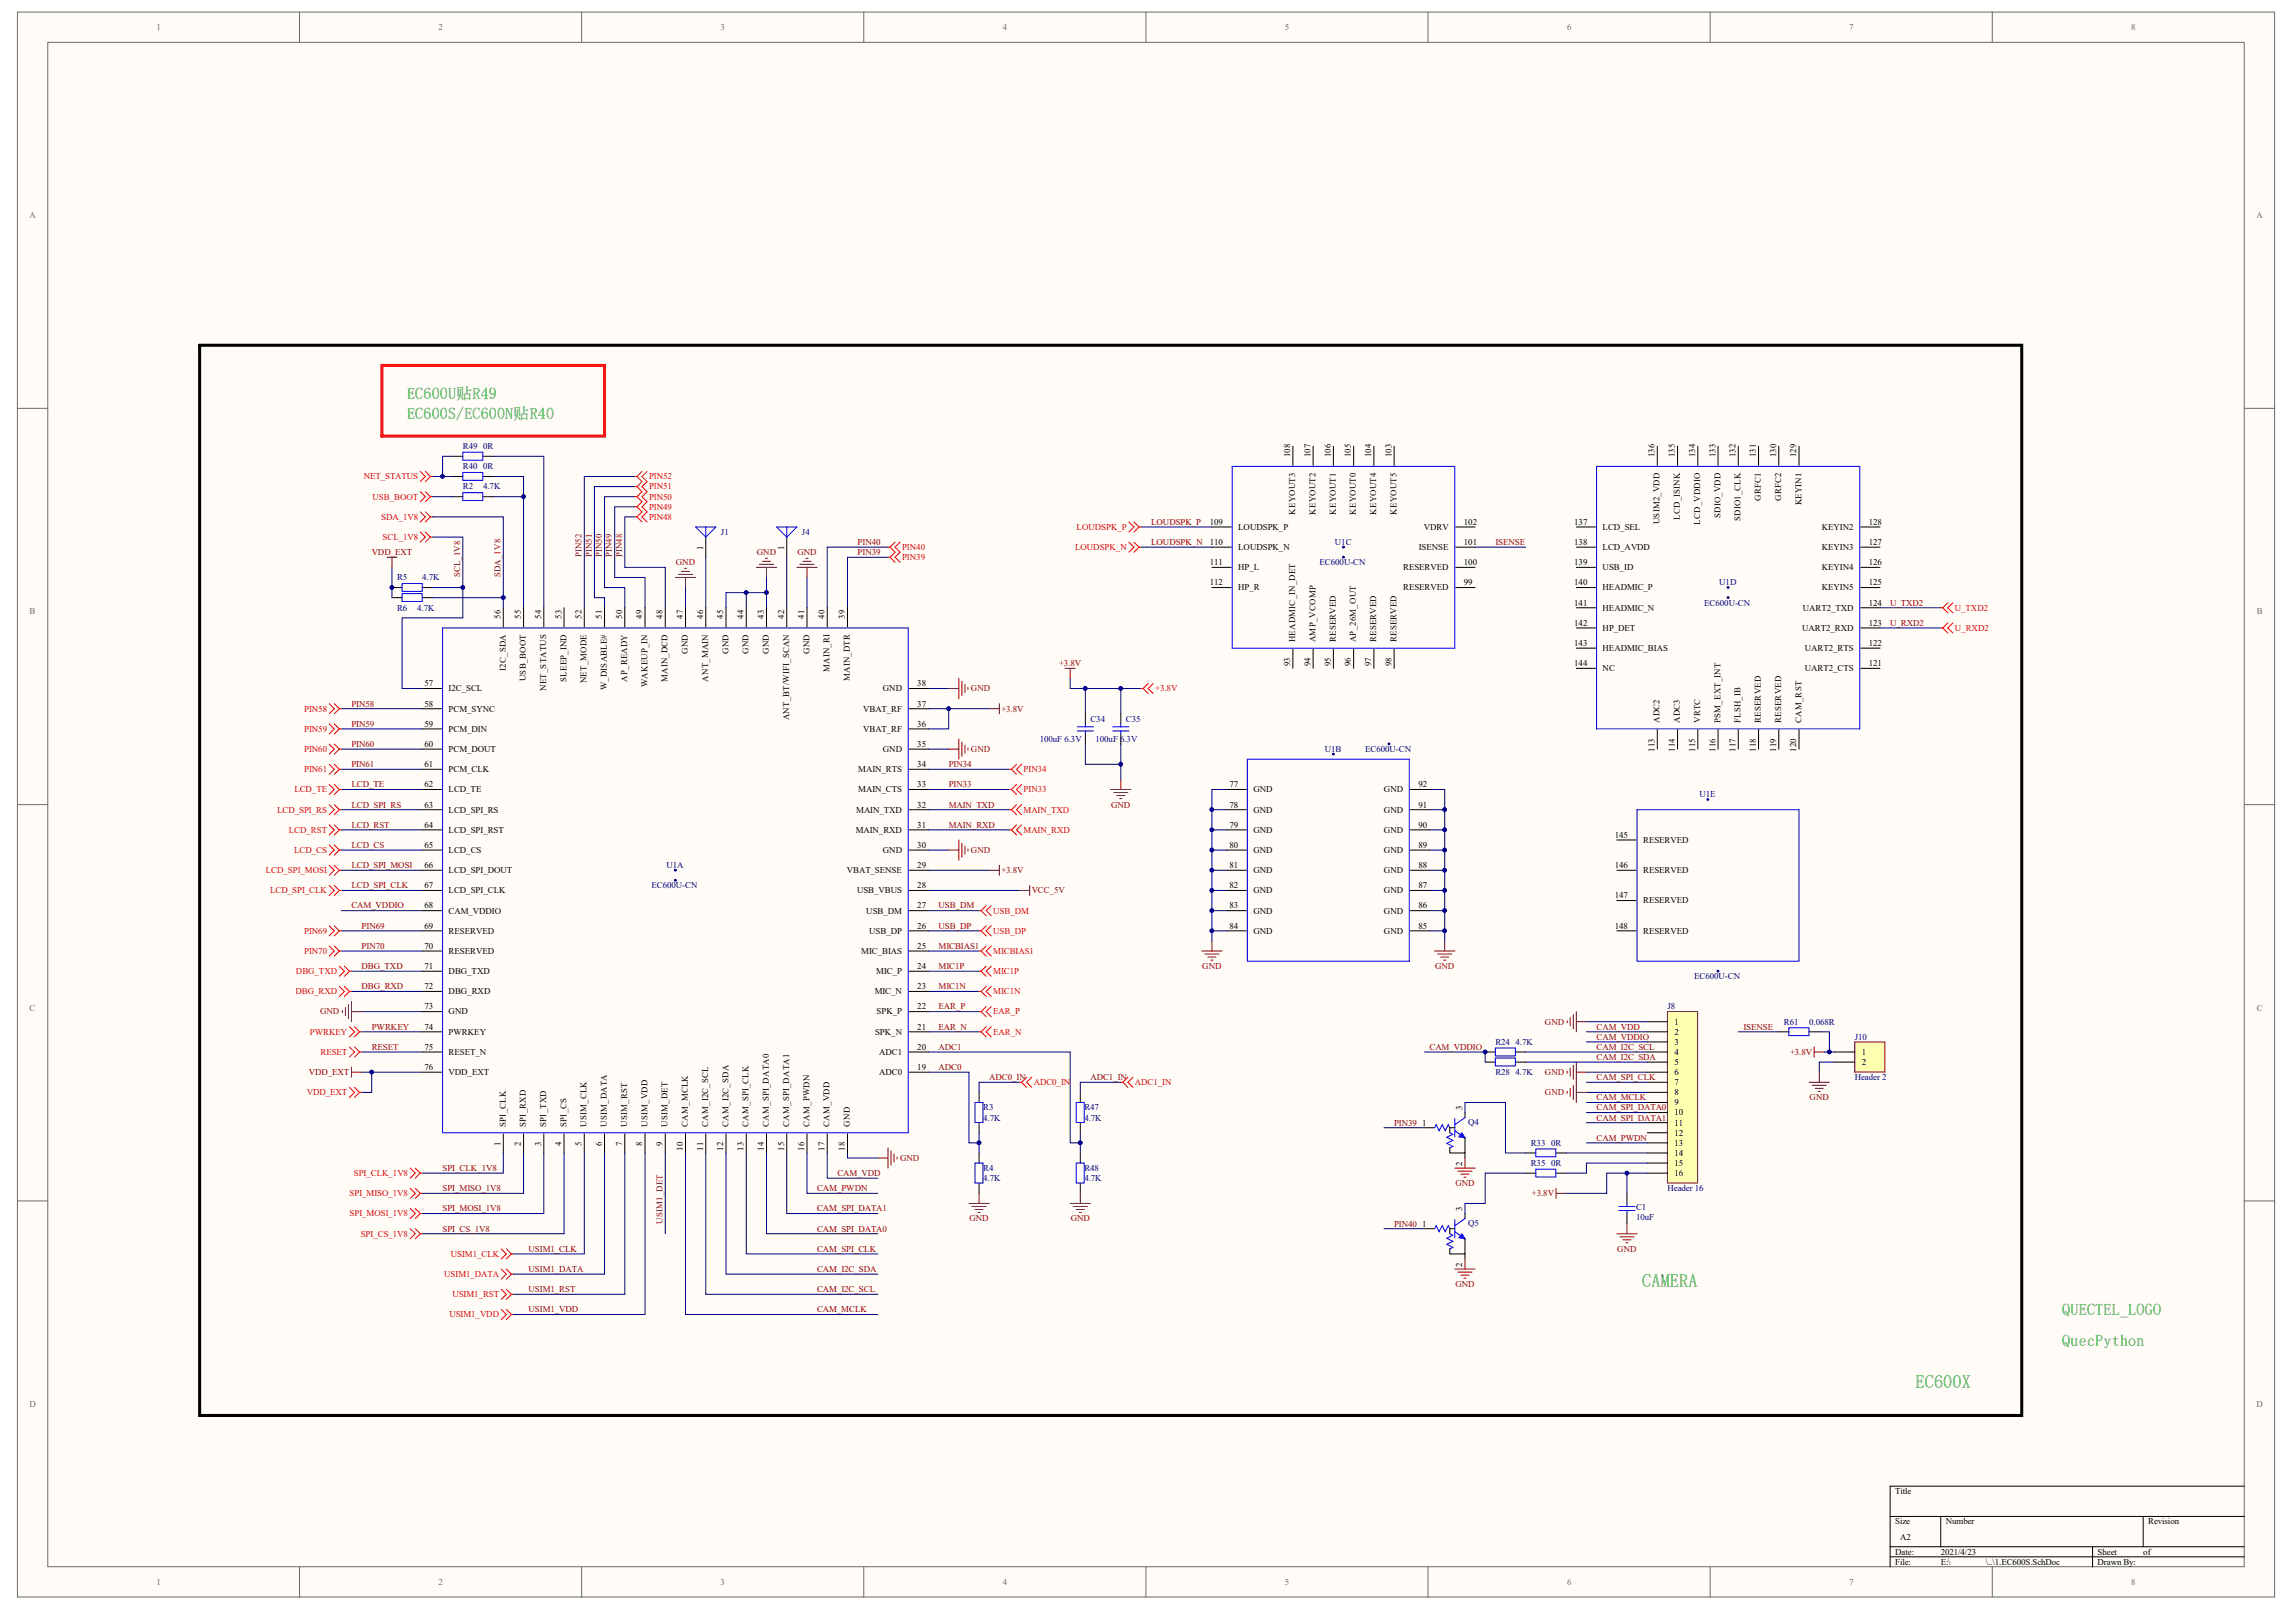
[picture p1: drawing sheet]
<svg xmlns="http://www.w3.org/2000/svg" width="287mm" height="202mm" viewBox="0 0 287 202" stroke-linecap="round" stroke-linejoin="round" font-family="sans-serif">
<defs><g id="words">
<g font-size="2.3" fill="#00bf00">
<text x="205.2" y="160.8">CAMERA</text>
<text x="239.4" y="173.4">EC600X</text>
</g>
<g font-size="2" fill="#00bf00">
<text x="50.9" y="52.3">EC600S/EC600N贴R40</text>
<text x="50.9" y="49.8">EC600U贴R49</text>
<text x="257.7" y="164.3">QUECTEL_LOGO</text>
<text x="257.7" y="168.1">QuecPython</text>
</g>
<g font-size="1.1" fill="#696969">
<text x="19.5" y="3.8">1</text>
<text x="54.8" y="3.8">2</text>
<text x="90.1" y="3.8">3</text>
<text x="125.3" y="3.8">4</text>
<text x="160.6" y="3.8">5</text>
<text x="195.8" y="3.8">6</text>
<text x="231.1" y="3.8">7</text>
<text x="266.3" y="3.8">8</text>
<text x="3.7" y="27.2">A</text>
<text x="282" y="27.2">A</text>
<text x="3.7" y="76.8">B</text>
<text x="282" y="76.8">B</text>
<text x="3.7" y="126.3">C</text>
<text x="282" y="126.3">C</text>
<text x="3.7" y="175.8">D</text>
<text x="282" y="175.8">D</text>
<text x="19.5" y="198">1</text>
<text x="54.8" y="198">2</text>
<text x="90.1" y="198">3</text>
<text x="125.3" y="198">4</text>
<text x="160.6" y="198">5</text>
<text x="195.8" y="198">6</text>
<text x="231.1" y="198">7</text>
<text x="266.3" y="198">8</text>
</g>
<g font-size="1.1" fill="#f00">
<text x="45.5" y="59.9">NET_STATUS</text>
<text x="81.1" y="59.9">PIN52</text>
<text x="46.6" y="62.4">USB_BOOT</text>
<text x="47.6" y="64.9">SDA_1V8</text>
<text x="81.1" y="61.2">PIN51</text>
<text x="81.1" y="62.4">PIN50</text>
<text x="81.1" y="64.9">PIN48</text>
<text x="81.1" y="63.7">PIN49</text>
<text x="47.8" y="67.5">SCL_1V8</text>
<text x="112.7" y="68.7">PIN40</text>
<text x="112.7" y="70">PIN39</text>
<text x="134.4" y="68.7">LOUDSPK_N</text>
<text x="134.6" y="66.2">LOUDSPK_P</text>
<text x="244.3" y="76.3">U_TXD2</text>
<text x="244.3" y="78.8">U_RXD2</text>
<text x="38" y="88.9">PIN58</text>
<text x="144.4" y="86.4">+3.8V</text>
<text x="38" y="91.4">PIN59</text>
<text x="38" y="93.9">PIN60</text>
<text x="34.6" y="101.5">LCD_SPI_RS</text>
<text x="36.8" y="99">LCD_TE</text>
<text x="38" y="96.5">PIN61</text>
<text x="127.9" y="96.5">PIN34</text>
<text x="127.9" y="99">PIN33</text>
<text x="127.9" y="101.5">MAIN_TXD</text>
<text x="36.1" y="104">LCD_RST</text>
<text x="36.8" y="106.6">LCD_CS</text>
<text x="127.9" y="104">MAIN_RXD</text>
<text x="33.2" y="109.1">LCD_SPI_MOSI</text>
<text x="33.8" y="111.6">LCD_SPI_CLK</text>
<text x="38" y="116.7">PIN69</text>
<text x="38" y="119.2">PIN70</text>
<text x="124.1" y="116.7">USB_DP</text>
<text x="124.1" y="114.1">USB_DM</text>
<text x="124.1" y="119.2">MICBIAS1</text>
<text x="36.9" y="124.2">DBG_RXD</text>
<text x="37" y="121.7">DBG_TXD</text>
<text x="124.1" y="121.7">MIC1P</text>
<text x="124.1" y="124.2">MIC1N</text>
<text x="38.7" y="129.3">PWRKEY</text>
<text x="40.1" y="131.8">RESET</text>
<text x="124.1" y="126.7">EAR_P</text>
<text x="124.1" y="129.3">EAR_N</text>
<text x="38.3" y="136.8">VDD_EXT</text>
<text x="129.2" y="135.6">ADC0_IN</text>
<text x="141.8" y="135.6">ADC1_IN</text>
<text x="43.7" y="149.4">SPI_MISO_1V8</text>
<text x="44.2" y="146.9">SPI_CLK_1V8</text>
<text x="43.7" y="152">SPI_MOSI_1V8</text>
<text x="45.1" y="154.5">SPI_CS_1V8</text>
<text x="55.5" y="159.5">USIM1_DATA</text>
<text x="56.3" y="157">USIM1_CLK</text>
<text x="56.2" y="164.6">USIM1_VDD</text>
<text x="56.5" y="162.1">USIM1_RST</text>
</g>
<g font-size="1.1" fill="#000080">
<text x="57.8" y="58.6">R40</text>
<text x="57.8" y="56.1">R49</text>
<text x="60.4" y="58.6">0R</text>
<text x="60.4" y="56.1">0R</text>
<text x="57.8" y="61.2">R2</text>
<text x="60.4" y="61.2">4.7K</text>
<text x="90.1" y="66.8">J1</text>
<text x="100.2" y="66.8">J4</text>
<text x="164.9" y="70.6">EC600U-CN</text>
<text x="166.8" y="68.1">U1C</text>
<text x="49.6" y="76.3">R6</text>
<text x="49.6" y="72.5">R5</text>
<text x="52.1" y="76.3">4.7K</text>
<text x="52.8" y="72.5">4.7K</text>
<text x="213" y="75.7">EC600U-CN</text>
<text x="214.9" y="73.1">U1D</text>
<text x="129.9" y="92.7">100uF 6.3V</text>
<text x="136.3" y="90.2">C34</text>
<text x="136.9" y="92.7">100uF 6.3V</text>
<text x="140.7" y="90.2">C35</text>
<text x="165.6" y="93.9">U1B</text>
<text x="170.6" y="93.9">EC600U-CN</text>
<text x="212.4" y="99.6">U1E</text>
<text x="81.4" y="111">EC600U-CN</text>
<text x="83.3" y="108.5">U1A</text>
<text x="211.7" y="122.3">EC600U-CN</text>
<text x="186.9" y="130.5">R24</text>
<text x="189.4" y="130.5">4.7K</text>
<text x="208.4" y="126.1">J8</text>
<text x="222.9" y="128">R61</text>
<text x="226.1" y="128">0.068R</text>
<text x="231.8" y="129.9">J10</text>
<text x="186.9" y="134.3">R28</text>
<text x="189.4" y="134.3">4.7K</text>
<text x="231.8" y="134.9">Header 2</text>
<text x="122.9" y="138.7">R3</text>
<text x="122.9" y="140">4.7K</text>
<text x="135.5" y="138.7">R47</text>
<text x="135.5" y="140">4.7K</text>
<text x="183.5" y="140.5">Q4</text>
<text x="191.3" y="143.1">R33</text>
<text x="193.8" y="143.1">0R</text>
<text x="122.9" y="146.3">R4</text>
<text x="122.9" y="147.6">4.7K</text>
<text x="135.5" y="146.3">R48</text>
<text x="135.5" y="147.6">4.7K</text>
<text x="191.3" y="145.7">R35</text>
<text x="193.8" y="145.7">0R</text>
<text x="208.4" y="148.8">Header 16</text>
<text x="183.5" y="153.1">Q5</text>
<text x="204.5" y="151.2">C1</text>
<text x="204.5" y="152.5">10uF</text>
</g>
<g font-size="1.1">
<text x="161.2" y="57.1" transform="rotate(-90 161.2 57.1)">108</text>
<text x="163.8" y="57.1" transform="rotate(-90 163.8 57.1)">107</text>
<text x="166.3" y="57.1" transform="rotate(-90 166.3 57.1)">106</text>
<text x="168.8" y="57.1" transform="rotate(-90 168.8 57.1)">105</text>
<text x="171.4" y="57.1" transform="rotate(-90 171.4 57.1)">104</text>
<text x="173.9" y="57.1" transform="rotate(-90 173.9 57.1)">103</text>
<text x="206.8" y="57.1" transform="rotate(-90 206.8 57.1)">136</text>
<text x="209.3" y="57.1" transform="rotate(-90 209.3 57.1)">135</text>
<text x="211.8" y="57.1" transform="rotate(-90 211.8 57.1)">134</text>
<text x="214.4" y="57.1" transform="rotate(-90 214.4 57.1)">133</text>
<text x="216.9" y="57.1" transform="rotate(-90 216.9 57.1)">132</text>
<text x="219.4" y="57.1" transform="rotate(-90 219.4 57.1)">131</text>
<text x="222" y="57.1" transform="rotate(-90 222 57.1)">130</text>
<text x="224.5" y="57.1" transform="rotate(-90 224.5 57.1)">129</text>
<text x="151.2" y="65.6">109</text>
<text x="161.9" y="64.3" transform="rotate(-90 161.9 64.3)">KEYOUT3</text>
<text x="164.4" y="64.3" transform="rotate(-90 164.4 64.3)">KEYOUT2</text>
<text x="166.9" y="64.3" transform="rotate(-90 166.9 64.3)">KEYOUT1</text>
<text x="169.5" y="64.3" transform="rotate(-90 169.5 64.3)">KEYOUT0</text>
<text x="172" y="64.3" transform="rotate(-90 172 64.3)">KEYOUT4</text>
<text x="174.5" y="64.3" transform="rotate(-90 174.5 64.3)">KEYOUT5</text>
<text x="183" y="65.6">102</text>
<text x="196.7" y="65.6">137</text>
<text x="207.4" y="65.5" transform="rotate(-90 207.4 65.5)">USIM2_VDD</text>
<text x="209.9" y="64.9" transform="rotate(-90 209.9 64.9)">LCD_ISINK</text>
<text x="212.5" y="65.5" transform="rotate(-90 212.5 65.5)">LCD_VDDIO</text>
<text x="215" y="64.7" transform="rotate(-90 215 64.7)">SDIO_VDD</text>
<text x="217.5" y="65.1" transform="rotate(-90 217.5 65.1)">SDIO1_CLK</text>
<text x="220.1" y="62.6" transform="rotate(-90 220.1 62.6)">GRFC1</text>
<text x="222.6" y="62.6" transform="rotate(-90 222.6 62.6)">GRFC2</text>
<text x="225.1" y="63.1" transform="rotate(-90 225.1 63.1)">KEYIN1</text>
<text x="233.6" y="65.6">128</text>
<text x="87.9" y="68.7" transform="rotate(-90 87.9 68.7)">1</text>
<text x="98" y="68.7" transform="rotate(-90 98 68.7)">1</text>
<text x="151.2" y="68.1">110</text>
<text x="151.2" y="70.6">111</text>
<text x="154.7" y="66.2">LOUDSPK_P</text>
<text x="154.7" y="68.7">LOUDSPK_N</text>
<text x="154.7" y="71.2">HP_L</text>
<text x="175.3" y="71.2">RESERVED</text>
<text x="177.3" y="68.7">ISENSE</text>
<text x="177.9" y="66.2">VDRV</text>
<text x="183" y="70.6">100</text>
<text x="183" y="68.1">101</text>
<text x="196.7" y="68.1">138</text>
<text x="196.7" y="70.6">139</text>
<text x="200.3" y="66.2">LCD_SEL</text>
<text x="200.3" y="68.7">LCD_AVDD</text>
<text x="200.3" y="71.2">USB_ID</text>
<text x="227.7" y="71.2">KEYIN4</text>
<text x="227.7" y="68.7">KEYIN3</text>
<text x="227.7" y="66.2">KEYIN2</text>
<text x="233.6" y="70.6">126</text>
<text x="233.6" y="68.1">127</text>
<text x="62.6" y="77.3" transform="rotate(-90 62.6 77.3)">56</text>
<text x="65.1" y="77.3" transform="rotate(-90 65.1 77.3)">55</text>
<text x="67.6" y="77.3" transform="rotate(-90 67.6 77.3)">54</text>
<text x="70.2" y="77.3" transform="rotate(-90 70.2 77.3)">53</text>
<text x="72.7" y="77.3" transform="rotate(-90 72.7 77.3)">52</text>
<text x="75.2" y="77.3" transform="rotate(-90 75.2 77.3)">51</text>
<text x="77.7" y="77.3" transform="rotate(-90 77.7 77.3)">50</text>
<text x="80.3" y="77.3" transform="rotate(-90 80.3 77.3)">49</text>
<text x="82.8" y="77.3" transform="rotate(-90 82.8 77.3)">48</text>
<text x="85.3" y="77.3" transform="rotate(-90 85.3 77.3)">47</text>
<text x="87.9" y="77.3" transform="rotate(-90 87.9 77.3)">46</text>
<text x="90.4" y="77.3" transform="rotate(-90 90.4 77.3)">45</text>
<text x="92.9" y="77.3" transform="rotate(-90 92.9 77.3)">44</text>
<text x="95.5" y="77.3" transform="rotate(-90 95.5 77.3)">43</text>
<text x="98" y="77.3" transform="rotate(-90 98 77.3)">42</text>
<text x="100.5" y="77.3" transform="rotate(-90 100.5 77.3)">41</text>
<text x="103" y="77.3" transform="rotate(-90 103 77.3)">40</text>
<text x="105.6" y="77.3" transform="rotate(-90 105.6 77.3)">39</text>
<text x="151.2" y="73.1">112</text>
<text x="154.7" y="73.8">HP_R</text>
<text x="175.3" y="73.8">RESERVED</text>
<text x="183" y="73.1">99</text>
<text x="196.7" y="73.1">140</text>
<text x="196.7" y="75.7">141</text>
<text x="200.3" y="73.8">HEADMIC_P</text>
<text x="200.3" y="76.3">HEADMIC_N</text>
<text x="225.3" y="76.3">UART2_TXD</text>
<text x="227.7" y="73.8">KEYIN5</text>
<text x="233.6" y="75.7">124</text>
<text x="233.6" y="73.1">125</text>
<text x="63.2" y="83.8" transform="rotate(-90 63.2 83.8)">I2C_SDA</text>
<text x="86" y="81.7" transform="rotate(-90 86 81.7)">GND</text>
<text x="91" y="81.7" transform="rotate(-90 91 81.7)">GND</text>
<text x="93.6" y="81.7" transform="rotate(-90 93.6 81.7)">GND</text>
<text x="96.1" y="81.7" transform="rotate(-90 96.1 81.7)">GND</text>
<text x="101.1" y="81.7" transform="rotate(-90 101.1 81.7)">GND</text>
<text x="103.7" y="84" transform="rotate(-90 103.7 84)">MAIN_RI</text>
<text x="161.2" y="83.2" transform="rotate(-90 161.2 83.2)">93</text>
<text x="161.9" y="80.2" transform="rotate(-90 161.9 80.2)">HEADMIC_IN_DET</text>
<text x="163.8" y="83.2" transform="rotate(-90 163.8 83.2)">94</text>
<text x="164.4" y="80.2" transform="rotate(-90 164.4 80.2)">AMP_VCOMP</text>
<text x="166.3" y="83.2" transform="rotate(-90 166.3 83.2)">95</text>
<text x="166.9" y="80.2" transform="rotate(-90 166.9 80.2)">RESERVED</text>
<text x="168.8" y="83.2" transform="rotate(-90 168.8 83.2)">96</text>
<text x="169.5" y="80.2" transform="rotate(-90 169.5 80.2)">AP_26M_OUT</text>
<text x="171.4" y="83.2" transform="rotate(-90 171.4 83.2)">97</text>
<text x="172" y="80.2" transform="rotate(-90 172 80.2)">RESERVED</text>
<text x="173.9" y="83.2" transform="rotate(-90 173.9 83.2)">98</text>
<text x="174.5" y="80.2" transform="rotate(-90 174.5 80.2)">RESERVED</text>
<text x="196.7" y="78.2">142</text>
<text x="196.7" y="80.7">143</text>
<text x="196.7" y="83.2">144</text>
<text x="200.3" y="78.8">HP_DET</text>
<text x="200.3" y="81.3">HEADMIC_BIAS</text>
<text x="200.3" y="83.9">NC</text>
<text x="225.2" y="78.8">UART2_RXD</text>
<text x="225.6" y="83.9">UART2_CTS</text>
<text x="225.6" y="81.3">UART2_RTS</text>
<text x="233.6" y="83.2">121</text>
<text x="233.6" y="80.7">122</text>
<text x="233.6" y="78.2">123</text>
<text x="53.1" y="85.7">57</text>
<text x="53.1" y="88.3">58</text>
<text x="56.1" y="86.4">I2C_SCL</text>
<text x="56.1" y="88.9">PCM_SYNC</text>
<text x="65.7" y="85.1" transform="rotate(-90 65.7 85.1)">USB_BOOT</text>
<text x="68.3" y="86.3" transform="rotate(-90 68.3 86.3)">NET_STATUS</text>
<text x="70.8" y="85.2" transform="rotate(-90 70.8 85.2)">SLEEP_IND</text>
<text x="73.3" y="85.4" transform="rotate(-90 73.3 85.4)">NET_MODE</text>
<text x="75.8" y="86.2" transform="rotate(-90 75.8 86.2)">W_DISABLE#</text>
<text x="78.4" y="85.2" transform="rotate(-90 78.4 85.2)">AP_READY</text>
<text x="80.9" y="85.9" transform="rotate(-90 80.9 85.9)">WAKEUP_IN</text>
<text x="83.4" y="85.2" transform="rotate(-90 83.4 85.2)">MAIN_DCD</text>
<text x="88.5" y="85.2" transform="rotate(-90 88.5 85.2)">ANT_MAIN</text>
<text x="98.6" y="90" transform="rotate(-90 98.6 90)">ANT_BT/WIFI_SCAN</text>
<text x="106.2" y="85.1" transform="rotate(-90 106.2 85.1)">MAIN_DTR</text>
<text x="107.9" y="88.9">VBAT_RF</text>
<text x="110.3" y="86.4">GND</text>
<text x="114.6" y="88.3">37</text>
<text x="114.6" y="85.7">38</text>
<text x="53.1" y="90.8">59</text>
<text x="53.1" y="93.3">60</text>
<text x="53.1" y="95.8">61</text>
<text x="56.1" y="91.4">PCM_DIN</text>
<text x="56.1" y="93.9">PCM_DOUT</text>
<text x="107.9" y="91.4">VBAT_RF</text>
<text x="110.3" y="93.9">GND</text>
<text x="114.6" y="95.8">34</text>
<text x="114.6" y="93.3">35</text>
<text x="114.6" y="90.8">36</text>
<text x="206.8" y="93.9" transform="rotate(-90 206.8 93.9)">113</text>
<text x="207.4" y="90.3" transform="rotate(-90 207.4 90.3)">ADC2</text>
<text x="209.3" y="93.9" transform="rotate(-90 209.3 93.9)">114</text>
<text x="209.9" y="90.3" transform="rotate(-90 209.9 90.3)">ADC3</text>
<text x="211.8" y="93.9" transform="rotate(-90 211.8 93.9)">115</text>
<text x="212.5" y="90.3" transform="rotate(-90 212.5 90.3)">VRTC</text>
<text x="214.4" y="93.9" transform="rotate(-90 214.4 93.9)">116</text>
<text x="215" y="90.3" transform="rotate(-90 215 90.3)">PSM_EXT_INT</text>
<text x="216.9" y="93.9" transform="rotate(-90 216.9 93.9)">117</text>
<text x="217.5" y="90.3" transform="rotate(-90 217.5 90.3)">FLSH_IB</text>
<text x="219.4" y="93.9" transform="rotate(-90 219.4 93.9)">118</text>
<text x="220.1" y="90.3" transform="rotate(-90 220.1 90.3)">RESERVED</text>
<text x="222" y="93.9" transform="rotate(-90 222 93.9)">119</text>
<text x="222.6" y="90.3" transform="rotate(-90 222.6 90.3)">RESERVED</text>
<text x="224.5" y="93.9" transform="rotate(-90 224.5 93.9)">120</text>
<text x="225.1" y="90.3" transform="rotate(-90 225.1 90.3)">CAM_RST</text>
<text x="53.1" y="98.4">62</text>
<text x="53.1" y="100.9">63</text>
<text x="56.1" y="96.5">PCM_CLK</text>
<text x="56.1" y="99">LCD_TE</text>
<text x="56.1" y="101.5">LCD_SPI_RS</text>
<text x="107" y="101.5">MAIN_TXD</text>
<text x="107.3" y="99">MAIN_CTS</text>
<text x="107.3" y="96.5">MAIN_RTS</text>
<text x="114.6" y="100.9">32</text>
<text x="114.6" y="98.4">33</text>
<text x="153.6" y="98.4">77</text>
<text x="153.6" y="100.9">78</text>
<text x="156.6" y="99">GND</text>
<text x="156.6" y="101.5">GND</text>
<text x="173" y="101.5">GND</text>
<text x="173" y="99">GND</text>
<text x="177.3" y="100.9">91</text>
<text x="177.3" y="98.4">92</text>
<text x="53.1" y="103.4">64</text>
<text x="53.1" y="105.9">65</text>
<text x="56.1" y="104">LCD_SPI_RST</text>
<text x="56.1" y="106.6">LCD_CS</text>
<text x="106.9" y="104">MAIN_RXD</text>
<text x="110.3" y="106.6">GND</text>
<text x="114.6" y="105.9">30</text>
<text x="114.6" y="103.4">31</text>
<text x="153.6" y="103.4">79</text>
<text x="153.6" y="105.9">80</text>
<text x="156.6" y="104">GND</text>
<text x="156.6" y="106.6">GND</text>
<text x="173" y="106.6">GND</text>
<text x="173" y="104">GND</text>
<text x="177.3" y="105.9">89</text>
<text x="177.3" y="103.4">90</text>
<text x="201.8" y="104.7">145</text>
<text x="205.3" y="105.3">RESERVED</text>
<text x="53.1" y="108.5">66</text>
<text x="53.1" y="111">67</text>
<text x="53.1" y="113.5">68</text>
<text x="56.1" y="109.1">LCD_SPI_DOUT</text>
<text x="56.1" y="111.6">LCD_SPI_CLK</text>
<text x="105.8" y="109.1">VBAT_SENSE</text>
<text x="107.1" y="111.6">USB_VBUS</text>
<text x="114.6" y="113.5">27</text>
<text x="114.6" y="111">28</text>
<text x="114.6" y="108.5">29</text>
<text x="153.6" y="108.5">81</text>
<text x="153.6" y="111">82</text>
<text x="153.6" y="113.5">83</text>
<text x="156.6" y="109.1">GND</text>
<text x="156.6" y="111.6">GND</text>
<text x="173" y="111.6">GND</text>
<text x="173" y="109.1">GND</text>
<text x="177.3" y="113.5">86</text>
<text x="177.3" y="111">87</text>
<text x="177.3" y="108.5">88</text>
<text x="201.8" y="108.5">146</text>
<text x="201.8" y="112.2">147</text>
<text x="205.3" y="109.1">RESERVED</text>
<text x="205.3" y="112.9">RESERVED</text>
<text x="53.1" y="116">69</text>
<text x="53.1" y="118.5">70</text>
<text x="56.1" y="114.1">CAM_VDDIO</text>
<text x="56.1" y="116.7">RESERVED</text>
<text x="56.1" y="119.2">RESERVED</text>
<text x="107.6" y="119.2">MIC_BIAS</text>
<text x="108.3" y="114.1">USB_DM</text>
<text x="108.6" y="116.7">USB_DP</text>
<text x="114.6" y="118.5">25</text>
<text x="114.6" y="116">26</text>
<text x="153.6" y="116">84</text>
<text x="156.6" y="114.1">GND</text>
<text x="156.6" y="116.7">GND</text>
<text x="173" y="116.7">GND</text>
<text x="173" y="114.1">GND</text>
<text x="177.3" y="116">85</text>
<text x="201.8" y="116">148</text>
<text x="205.3" y="116.7">RESERVED</text>
<text x="53.1" y="121.1">71</text>
<text x="53.1" y="123.6">72</text>
<text x="56.1" y="121.7">DBG_TXD</text>
<text x="56.1" y="124.2">DBG_RXD</text>
<text x="109.3" y="124.2">MIC_N</text>
<text x="109.5" y="121.7">MIC_P</text>
<text x="114.6" y="123.6">23</text>
<text x="114.6" y="121.1">24</text>
<text x="53.1" y="126.1">73</text>
<text x="53.1" y="128.6">74</text>
<text x="53.1" y="131.2">75</text>
<text x="56.1" y="126.7">GND</text>
<text x="56.1" y="129.3">PWRKEY</text>
<text x="56.1" y="131.8">RESET_N</text>
<text x="109.4" y="129.3">SPK_N</text>
<text x="109.6" y="126.7">SPK_P</text>
<text x="109.9" y="131.8">ADC1</text>
<text x="114.6" y="131.2">20</text>
<text x="114.6" y="128.6">21</text>
<text x="114.6" y="126.1">22</text>
<text x="209.3" y="128">1</text>
<text x="209.3" y="129.3">2</text>
<text x="209.3" y="130.5">3</text>
<text x="209.3" y="131.8">4</text>
<text x="232.7" y="131.8">1</text>
<text x="53.1" y="133.7">76</text>
<text x="56.1" y="134.3">VDD_EXT</text>
<text x="109.9" y="134.3">ADC0</text>
<text x="114.6" y="133.7">19</text>
<text x="209.3" y="133.1">5</text>
<text x="209.3" y="134.3">6</text>
<text x="209.3" y="135.6">7</text>
<text x="209.3" y="136.8">8</text>
<text x="232.7" y="133.1">2</text>
<text x="62.6" y="143.2" transform="rotate(-90 62.6 143.2)">1</text>
<text x="63.2" y="140.8" transform="rotate(-90 63.2 140.8)">SPI_CLK</text>
<text x="65.1" y="143.2" transform="rotate(-90 65.1 143.2)">2</text>
<text x="65.7" y="140.8" transform="rotate(-90 65.7 140.8)">SPI_RXD</text>
<text x="67.6" y="143.2" transform="rotate(-90 67.6 143.2)">3</text>
<text x="68.3" y="140.8" transform="rotate(-90 68.3 140.8)">SPI_TXD</text>
<text x="70.2" y="143.2" transform="rotate(-90 70.2 143.2)">4</text>
<text x="70.8" y="140.8" transform="rotate(-90 70.8 140.8)">SPI_CS</text>
<text x="72.7" y="143.2" transform="rotate(-90 72.7 143.2)">5</text>
<text x="73.3" y="140.8" transform="rotate(-90 73.3 140.8)">USIM_CLK</text>
<text x="75.2" y="143.2" transform="rotate(-90 75.2 143.2)">6</text>
<text x="75.8" y="140.8" transform="rotate(-90 75.8 140.8)">USIM_DATA</text>
<text x="77.7" y="143.2" transform="rotate(-90 77.7 143.2)">7</text>
<text x="78.4" y="140.8" transform="rotate(-90 78.4 140.8)">USIM_RST</text>
<text x="80.3" y="143.2" transform="rotate(-90 80.3 143.2)">8</text>
<text x="80.9" y="140.8" transform="rotate(-90 80.9 140.8)">USIM_VDD</text>
<text x="82.8" y="143.2" transform="rotate(-90 82.8 143.2)">9</text>
<text x="83.4" y="140.8" transform="rotate(-90 83.4 140.8)">USIM_DET</text>
<text x="85.3" y="143.8" transform="rotate(-90 85.3 143.8)">10</text>
<text x="86" y="140.8" transform="rotate(-90 86 140.8)">CAM_MCLK</text>
<text x="87.9" y="143.8" transform="rotate(-90 87.9 143.8)">11</text>
<text x="88.5" y="140.8" transform="rotate(-90 88.5 140.8)">CAM_I2C_SCL</text>
<text x="90.4" y="143.8" transform="rotate(-90 90.4 143.8)">12</text>
<text x="91" y="140.8" transform="rotate(-90 91 140.8)">CAM_I2C_SDA</text>
<text x="92.9" y="143.8" transform="rotate(-90 92.9 143.8)">13</text>
<text x="93.6" y="140.8" transform="rotate(-90 93.6 140.8)">CAM_SPI_CLK</text>
<text x="95.5" y="143.8" transform="rotate(-90 95.5 143.8)">14</text>
<text x="96.1" y="140.8" transform="rotate(-90 96.1 140.8)">CAM_SPI_DATA0</text>
<text x="98" y="143.8" transform="rotate(-90 98 143.8)">15</text>
<text x="98.6" y="140.8" transform="rotate(-90 98.6 140.8)">CAM_SPI_DATA1</text>
<text x="100.5" y="143.8" transform="rotate(-90 100.5 143.8)">16</text>
<text x="101.1" y="140.8" transform="rotate(-90 101.1 140.8)">CAM_PWDN</text>
<text x="103" y="143.8" transform="rotate(-90 103 143.8)">17</text>
<text x="103.7" y="140.8" transform="rotate(-90 103.7 140.8)">CAM_VDD</text>
<text x="105.6" y="143.8" transform="rotate(-90 105.6 143.8)">18</text>
<text x="106.2" y="140.8" transform="rotate(-90 106.2 140.8)">GND</text>
<text x="177.7" y="140.6">1</text>
<text x="182.7" y="138.6" transform="rotate(-90 182.7 138.6)">3</text>
<text x="209.3" y="138.1">9</text>
<text x="209.3" y="139.4">10</text>
<text x="209.3" y="140.6">11</text>
<text x="209.3" y="141.9">12</text>
<text x="209.3" y="143.1">13</text>
<text x="182.7" y="145.6" transform="rotate(-90 182.7 145.6)">2</text>
<text x="209.3" y="144.4">14</text>
<text x="209.3" y="145.7">15</text>
<text x="209.3" y="146.9">16</text>
<text x="177.7" y="153.2">1</text>
<text x="182.7" y="151.2" transform="rotate(-90 182.7 151.2)">3</text>
<text x="182.7" y="158.2" transform="rotate(-90 182.7 158.2)">2</text>
<text x="236.8" y="186.7">Title</text>
<text x="236.8" y="190.4">Size</text>
<text x="243.2" y="190.4">Number</text>
<text x="268.5" y="190.4">Revision</text>
<text x="236.8" y="194.2">Date:</text>
<text x="236.8" y="195.5">File:</text>
<text x="237.5" y="192.3">A2</text>
<text x="242.5" y="194.2">2021/4/23</text>
<text x="242.5" y="195.5">E:\</text>
<text x="248.2" y="195.5">\..\1.EC600S.SchDoc</text>
<text x="262.1" y="194.2">Sheet</text>
<text x="262.1" y="195.5">Drawn By:</text>
<text x="267.9" y="194.2">of</text>
</g>
<g font-size="1.1" fill="#800000">
<text x="143.9" y="65.6">LOUDSPK_P</text>
<text x="46.5" y="69.4">VDD_EXT</text>
<text x="72.7" y="69.6" transform="rotate(-90 72.7 69.6)">PIN52</text>
<text x="73.9" y="69.6" transform="rotate(-90 73.9 69.6)">PIN51</text>
<text x="75.2" y="69.6" transform="rotate(-90 75.2 69.6)">PIN50</text>
<text x="76.5" y="69.6" transform="rotate(-90 76.5 69.6)">PIN49</text>
<text x="77.7" y="69.6" transform="rotate(-90 77.7 69.6)">PIN48</text>
<text x="84.5" y="70.6">GND</text>
<text x="94.6" y="69.4">GND</text>
<text x="99.6" y="69.4">GND</text>
<text x="107.2" y="68.1">PIN40</text>
<text x="107.2" y="69.4">PIN39</text>
<text x="143.9" y="68.1">LOUDSPK_N</text>
<text x="186.9" y="68.1">ISENSE</text>
<text x="57.5" y="72.1" transform="rotate(-90 57.5 72.1)">SCL_1V8</text>
<text x="62.6" y="72.1" transform="rotate(-90 62.6 72.1)">SDA_1V8</text>
<text x="236.2" y="75.7">U_TXD2</text>
<text x="132.4" y="83.2">+3.8V</text>
<text x="236.2" y="78.2">U_RXD2</text>
<text x="43.9" y="88.3">PIN58</text>
<text x="121.3" y="86.4">GND</text>
<text x="125.1" y="88.9">+3.8V</text>
<text x="43.9" y="95.8">PIN61</text>
<text x="43.9" y="93.3">PIN60</text>
<text x="43.9" y="90.8">PIN59</text>
<text x="118.6" y="95.8">PIN34</text>
<text x="121.3" y="93.9">GND</text>
<text x="43.9" y="100.9">LCD_SPI_RS</text>
<text x="43.9" y="98.4">LCD_TE</text>
<text x="118.6" y="100.9">MAIN_TXD</text>
<text x="118.6" y="98.4">PIN33</text>
<text x="138.9" y="100.9">GND</text>
<text x="43.9" y="105.9">LCD_CS</text>
<text x="43.9" y="103.4">LCD_RST</text>
<text x="118.6" y="103.4">MAIN_RXD</text>
<text x="121.3" y="106.6">GND</text>
<text x="43.9" y="111">LCD_SPI_CLK</text>
<text x="43.9" y="108.5">LCD_SPI_MOSI</text>
<text x="43.9" y="113.5">CAM_VDDIO</text>
<text x="117.3" y="113.5">USB_DM</text>
<text x="125.1" y="109.1">+3.8V</text>
<text x="128.9" y="111.6">VCC_5V</text>
<text x="45.2" y="116">PIN69</text>
<text x="45.2" y="118.5">PIN70</text>
<text x="117.3" y="118.5">MICBIAS1</text>
<text x="117.3" y="116">USB_DP</text>
<text x="45.2" y="123.6">DBG_RXD</text>
<text x="45.2" y="121.1">DBG_TXD</text>
<text x="117.3" y="123.6">MIC1N</text>
<text x="117.3" y="121.1">MIC1P</text>
<text x="150.3" y="121.1">GND</text>
<text x="179.3" y="121.1">GND</text>
<text x="40" y="126.7">GND</text>
<text x="46.5" y="128.6">PWRKEY</text>
<text x="46.5" y="131.2">RESET</text>
<text x="117.3" y="126.1">EAR_P</text>
<text x="117.3" y="128.6">EAR_N</text>
<text x="117.3" y="131.2">ADC1</text>
<text x="178.7" y="131.2">CAM_VDDIO</text>
<text x="193.1" y="128">GND</text>
<text x="199.5" y="128.6">CAM_VDD</text>
<text x="199.5" y="129.9">CAM_VDDIO</text>
<text x="199.5" y="131.2">CAM_I2C_SCL</text>
<text x="217.9" y="128.6">ISENSE</text>
<text x="223.7" y="131.8">+3.8V</text>
<text x="38.6" y="134.3">VDD_EXT</text>
<text x="117.3" y="133.7">ADC0</text>
<text x="123.6" y="134.9">ADC0_IN</text>
<text x="136.3" y="134.9">ADC1_IN</text>
<text x="193.1" y="134.3">GND</text>
<text x="193.1" y="136.8">GND</text>
<text x="199.5" y="132.4">CAM_I2C_SDA</text>
<text x="199.5" y="134.9">CAM_SPI_CLK</text>
<text x="199.5" y="137.5">CAM_MCLK</text>
<text x="226.2" y="137.5">GND</text>
<text x="174.2" y="140.6">PIN39</text>
<text x="199.5" y="138.7">CAM_SPI_DATA0</text>
<text x="199.5" y="140">CAM_SPI_DATA1</text>
<text x="199.5" y="142.5">CAM_PWDN</text>
<text x="55.3" y="146.3">SPI_CLK_1V8</text>
<text x="55.3" y="148.8">SPI_MISO_1V8</text>
<text x="102.1" y="148.8">CAM_PWDN</text>
<text x="104.6" y="146.9">CAM_VDD</text>
<text x="112.5" y="145">GND</text>
<text x="181.9" y="148.2">GND</text>
<text x="191.4" y="149.4">+3.8V</text>
<text x="55.3" y="153.9">SPI_CS_1V8</text>
<text x="55.3" y="151.3">SPI_MOSI_1V8</text>
<text x="82.8" y="152.9" transform="rotate(-90 82.8 152.9)">USIM1_DET</text>
<text x="102.1" y="153.9">CAM_SPI_DATA0</text>
<text x="102.1" y="151.3">CAM_SPI_DATA1</text>
<text x="121.2" y="152.6">GND</text>
<text x="133.8" y="152.6">GND</text>
<text x="174.2" y="153.2">PIN40</text>
<text x="66.1" y="156.4">USIM1_CLK</text>
<text x="66.1" y="158.9">USIM1_DATA</text>
<text x="66.1" y="161.4">USIM1_RST</text>
<text x="102.1" y="161.4">CAM_I2C_SCL</text>
<text x="102.1" y="158.9">CAM_I2C_SDA</text>
<text x="102.1" y="156.4">CAM_SPI_CLK</text>
<text x="181.9" y="160.8">GND</text>
<text x="202.1" y="156.4">GND</text>
<text x="66.1" y="164">USIM1_VDD</text>
<text x="102.1" y="164">CAM_MCLK</text>
</g>
</g></defs>
<g fill="#fffcf8" stroke="#696969" stroke-width=".12">
<path d="M2.2 1.5h282.1v198h-282.1z"/>
<path d="M6 5.3h274.5v190.4h-274.5z"/>
</g>
<g fill="none" stroke="#696969" stroke-width=".12">
<path d="M37.4 1.5v3.8M72.7 1.5v3.8M107.9 1.5v3.8M143.2 1.5v3.8M178.5 1.5v3.8M213.7 1.5v3.8M249 1.5v3.8M2.2 51h3.8M280.5 51h3.8M2.2 100.5h3.8M280.5 100.5h3.8M2.2 150h3.8"/>
<path d="M280.5 150h3.8M37.4 195.8v3.7M72.7 195.8v3.7M107.9 195.8v3.7M143.2 195.8v3.7M178.5 195.8v3.7M213.7 195.8v3.7M249 195.8v3.7"/>
</g>
<path d="M236.2 189.5h44.3M236.2 193.2h44.3M236.2 194.5h44.3M242.5 189.5v3.7M261.5 193.2v2.6M267.8 189.5v3.7M280.5 185.7h-44.3v10.1" fill="none" stroke="#000" stroke-width=".12"/>
<g fill="none" stroke="#000080" stroke-width=".13">
<path d="M79.3 59.5h-6.3v16.4M49 70.9v3.8M54 67.1h3.8v10.1h-7.6v8.8h2.6M54 64.6h8.9v11.3M54 73.4h3.8M54 74.7h8.9M54 62.1h2.6M61.6 62.1h3.8v13.8M85.7 73.4v2.5M88.2 69.6v6.3M90.7 75.9v-1.9h5.1v1.9M93.3 74v1.9"/>
<path d="M111 68.4h-7.6v7.5M111 69.6h-5.1v6.3M42.7 98.6h10.1M42.7 96.1h10.1M42.7 88.5h10.1M42.7 93.6h10.1M42.7 91.1h10.1M116 98.6h10.2M116 96.1h10.2M116 86h2.6M116 88.5h7.6M116 93.6h2.6"/>
<path d="M118.6 88.5v2.6h-2.6M133.7 84.8v1.2h1.9v3.2M135.6 93v2.5h4.5v1.9M135.6 86h7M140.1 86v3.2M140.1 93v2.5M153.4 98.6h-1.9v2.6M178.7 98.6h1.8v19M42.7 103.7h10.1M42.7 101.2h10.1M42.7 106.2h10.1M42.7 111.2h10.1"/>
<path d="M42.7 108.7h10.1M42.7 113.8h10.1M42.7 116.3h10.1M42.7 118.8h10.1M116 103.7h10.2M116 101.2h10.2M116 106.2h2.6M116 111.2h11.4M116 108.7h7.6M116 113.8h6.4M116 116.3h6.4M116 118.8h6.4"/>
<path d="M151.5 103.7h1.9M151.5 106.2h1.9M151.5 111.2h1.9M151.5 108.7h1.9M151.5 113.8h1.9M151.5 116.3h1.9M153.4 101.2h-1.9v16.4M178.7 103.7h1.8M178.7 101.2h1.8M178.7 106.2h1.8M178.7 111.2h1.8M178.7 108.7h1.8"/>
<path d="M178.7 113.8h1.8M178.7 116.3h1.8M43.9 123.9h8.9M43.9 121.3h8.9M45.2 128.9h7.6M45.2 131.4h7.6M45.2 126.4h7.6M45.2 134h1.3M52.8 134h-6.3v2.5h-1.3M116 134h5.1v8.8h1.3M116 131.4h17.7v11.4h1.3M116 128.9h6.4"/>
<path d="M116 123.9h6.4M116 121.3h6.4M116 126.4h6.4M127.4 135.2h-5v1.3M62.9 144v2.6h-10.1M65.4 144v5.1h-12.6M68 144v7.6h-15.2M70.5 144v10.1h-17.7M73 144v12.7h-8.8M75.5 144v15.2h-11.3M78.1 144v17.7h-13.9M80.6 144v20.2h-16.4"/>
<path d="M83.1 144v10.1M85.7 144v20.2h24M88.2 144v17.7h21.5M90.7 144v15.2h19M93.3 144v12.7h16.4M95.8 144v10.1h13.9M98.3 144v7.6h11.4M100.9 144v5.1h8.8M103.4 144v3.2h6.3M105.9 144v.7h3.8M122.4 141.5v2.5"/>
</g>
<g fill="none" stroke="#800000" stroke-width=".13">
<path d="M48.4 69.6h1.2M49 69.6v1.3M84.4 72.1h2.5M84.8 71.8h1.8M85.2 71.4h1M85.5 71h.3M85.7 72.1v1.3M94.5 70.9h2.6M94.9 70.5h1.8M95.3 70.1h1M95.7 69.7h.2M95.8 70.9v1.2"/>
<path d="M118.6 86h1.2M118.6 93.6h1.2M119.8 84.8v2.5M119.8 92.3v2.6M120.2 85.1v1.8M120.2 92.7v1.8M120.6 85.5v1M120.6 93.1v1M121 85.9v.2M121 93.5v.2M123.6 88.5h1.3M124.9 87.9v1.3"/>
<path d="M133.1 83.5h1.3M133.7 83.5v1.3M138.8 98.6h2.5M139.2 99h1.8M139.6 99.4h1M139.9 99.8h.3M140.1 97.4v1.2M118.6 106.2h1.2M119.8 104.9v2.6M120.2 105.3v1.8M120.6 105.7v1M121 106.1v.2"/>
<path d="M123.6 108.7h1.3M124.9 108.1v1.3M127.4 111.2h1.3M128.7 110.6v1.3M150.2 118.8h2.5M150.6 119.2h1.7M150.9 119.6h1.1M151.3 120h.3M151.5 117.6v1.2M179.3 118.8h2.5M179.7 119.2h1.7M180 119.6h1.1"/>
<path d="M180.4 120h.3M180.5 117.6v1.2M42.8 126.3v.2M43.2 125.9v1M43.5 125.5v1.8M43.9 125.1v2.5M43.9 133.3v1.3M43.9 126.4h1.3M43.9 134h1.3M109.7 144.7h1.3M111 143.4v2.5M111.4 143.8v1.8"/>
<path d="M111.7 144.2v1M112.1 144.5v.3M121.1 150.4h2.5M121.5 150.7h1.7M121.9 151.1h1M122.2 151.5h.3M122.4 149.1v1.3"/>
</g>
<g fill="none" stroke="#f00" stroke-width=".13">
<path d="M79.3 59.5h.3M79.6 59.5l.6 .7M80.2 58.9l-.6 .6M80.9 58.9l-.7 .6 .7 .7M52.5 63.9l.7 .7-.7 .6M52.5 66.5l.7 .6-.7 .6M52.5 61.4l.7 .7-.7 .6M53.2 63.9l.6 .7M53.2 66.5l.6 .6M53.2 61.4l.6 .7M53.8 64.6l-.6 .6M53.8 64.6h.2"/>
<path d="M53.8 67.1l-.6 .6M53.8 67.1h.2M53.8 62.1l-.6 .6M53.8 62.1h.2M111 68.4h.2M111 69.6h.2M111.2 68.4l.7 .6-.7 .6M111.2 69.6l.7 .7M111.9 67.7l-.7 .7M112.5 67.7l-.6 .7 .6 .6-.6 .6 .6 .7M41.1 98l.7 .6-.7 .7M41.1 87.9l.7 .6-.7 .7"/>
<path d="M41.1 90.4l.7 .7-.7 .6M41.1 93l.7 .6-.7 .6M41.1 95.5l.7 .6-.7 .6M41.8 98l.6 .6M41.8 87.9l.6 .6M41.8 90.4l.6 .7M41.8 93l.6 .6M41.8 95.5l.6 .6M42.4 96.1h.3M42.4 98.6h.3M42.4 98.6l-.6 .7M42.4 88.5l-.6 .7"/>
<path d="M42.4 88.5h.3M42.4 91.1l-.6 .6M42.4 91.1h.3M42.4 93.6l-.6 .6M42.4 93.6h.3M42.4 96.1l-.6 .6M126.2 96.1h.2M126.2 98.6h.2M126.4 96.1l.6 .6M126.4 98.6l.6 .7M127 95.5l-.6 .6M127 98l-.6 .6"/>
<path d="M127.7 95.5l-.7 .6 .7 .6M127.7 98l-.7 .6 .7 .7M142.6 86h.3M142.9 86l.6 .7M143.5 85.4l-.6 .6M144.1 85.4l-.6 .6 .6 .7M41.1 110.6l.7 .6-.7 .7M41.1 103l.7 .7-.7 .6M41.1 105.6l.7 .6-.7 .6M41.1 100.5l.7 .7-.7 .6M41.1 108.1l.7 .6-.7 .7M41.1 115.7l.7 .6-.7 .6"/>
<path d="M41.1 118.2l.7 .6-.7 .6M41.8 110.6l.6 .6M41.8 103l.6 .7M41.8 105.6l.6 .6M41.8 100.5l.6 .7M41.8 108.1l.6 .6M41.8 115.7l.6 .6M41.8 118.2l.6 .6M42.4 101.2h.3M42.4 103.7h.3M42.4 116.3h.3M42.4 111.2l-.6 .7"/>
<path d="M42.4 111.2h.3M42.4 103.7l-.6 .6M42.4 106.2l-.6 .6M42.4 106.2h.3M42.4 101.2l-.6 .6M42.4 108.7l-.6 .7M42.4 108.7h.3M42.4 116.3l-.6 .6M42.4 118.8l-.6 .6M42.4 118.8h.3M122.4 116.3h.2M122.4 113.8h.2"/>
<path d="M122.4 118.8h.2M122.6 116.3l.6 .6M122.6 113.8l.6 .6M122.6 118.8l.6 .6M123.2 115.7l-.6 .6M123.2 113.1l-.6 .7M123.2 118.2l-.6 .6M123.9 115.7l-.7 .6 .7 .6M123.9 113.1l-.7 .7 .7 .6M123.9 118.2l-.7 .6 .7 .6M126.2 101.2h.2M126.2 103.7h.2"/>
<path d="M126.4 101.2l.6 .6M126.4 103.7l.6 .6M127 100.5l-.6 .7M127 103l-.6 .7M127.7 100.5l-.7 .7 .7 .6M127.7 103l-.7 .7 .7 .6M42.4 123.2l.6 .7-.6 .6M42.4 120.7l.6 .6-.6 .7M43 123.2l.7 .7M43 120.7l.7 .6M43.7 123.9l-.7 .6M43.7 123.9h.2"/>
<path d="M43.7 121.3l-.7 .7M43.7 121.3h.2M43.7 128.3l.6 .6-.6 .6M43.7 130.8l.6 .6-.6 .7M43.7 135.8l.6 .7-.6 .6M44.3 128.3l.6 .6M44.3 130.8l.6 .6M44.3 135.8l.6 .7M44.9 128.9l-.6 .6M44.9 128.9h.3M44.9 131.4l-.6 .7M44.9 131.4h.3"/>
<path d="M44.9 136.5l-.6 .6M44.9 136.5h.3M122.4 123.9h.2M122.4 121.3h.2M122.4 128.9h.2M122.4 126.4h.2M122.6 126.4l.6 .6M122.6 128.9l.6 .6M122.6 121.3l.6 .7M122.6 123.9l.6 .6M123.2 125.8l-.6 .6M123.2 128.3l-.6 .6"/>
<path d="M123.2 120.7l-.6 .6M123.2 123.2l-.6 .7M123.9 125.8l-.7 .6 .7 .6M123.9 128.3l-.7 .6 .7 .6M123.9 120.7l-.7 .6 .7 .7M123.9 123.2l-.7 .7 .7 .6M127.4 135.2h.3M127.7 135.2l.6 .6M128.3 134.6l-.6 .6M128.9 134.6l-.6 .6 .6 .6M51.3 153.5l.6 .6-.6 .7M51.3 145.9l.6 .7-.6 .6"/>
<path d="M51.3 151l.6 .6-.6 .6M51.3 148.5l.6 .6-.6 .6M51.9 153.5l.6 .6M51.9 145.9l.6 .7M51.9 151l.6 .6M51.9 148.5l.6 .6M52.5 154.1l-.6 .7M52.5 154.1h.3M52.5 146.6l-.6 .6M52.5 146.6h.3M52.5 151.6l-.6 .6M52.5 151.6h.3"/>
<path d="M52.5 149.1l-.6 .6M52.5 149.1h.3M62.6 156l.7 .7-.7 .6M62.6 158.6l.7 .6-.7 .6M63.3 156l.6 .7M63.3 158.6l.6 .6M63.9 156.7l-.6 .6M63.9 156.7h.3M63.9 159.2l-.6 .6M63.9 159.2h.3M62.6 161.1l.7 .6-.7 .6M62.6 163.6l.7 .6-.7 .7"/>
<path d="M63.3 161.1l.6 .6M63.3 163.6l.6 .6M63.9 161.7l-.6 .6M63.9 161.7h.3M63.9 164.2l-.6 .7M63.9 164.2h.3"/>
</g>
<g fill="none" stroke="#000" stroke-width=".13">
<path d="M49 74.7h1.2M49 73.4h1.2M52.8 74.7h1.2M52.8 73.4h1.2M56.6 62.1h1.2M60.4 62.1h1.2M88.2 67.1v2.5M135.6 89.2v1.2M135.6 91.7v1.3M140.1 89.2v1.2M140.1 91.7v1.3M122.4 136.5v1.2"/>
<path d="M122.4 140.3v1.2M122.4 144v1.3M122.4 147.8v1.3"/>
</g>
<g fill="none" stroke="#00f" stroke-width=".13">
<path d="M50.2 74.2h2.6v.9h-2.6zM50.2 72.9h2.6v1h-2.6zM57.8 61.5h2.5v1h-2.5zM86.9 65.8h2.6l-1.3 1.3zM88.2 65.8v1.3M134.6 91.3h2.1M134.6 90.8h2.1M135.6 90.4v.4M135.6 91.3v.4M139.1 91.3h2M139.1 90.8h2M140.1 90.4v.4"/>
<path d="M140.1 91.3v.4M121.9 137.7h.9v2.5h-.9zM121.9 145.3h.9v2.5h-.9z"/>
</g>
<path d="M24.9 43.1h227.8v133.7h-227.8z" fill="none" stroke="#000" stroke-width=".38"/>
<path d="M208.4 126.4h3.8v21.4h-3.8z" fill="#ffffb0" stroke="#800000" stroke-width=".12"/>
<g fill="none" stroke="#000" stroke-width=".13">
<path d="M56.6 59.5h1.2M56.6 57h1.2M60.4 59.5h1.2M60.4 57h1.2M161.6 55.7v2.4M164.1 55.7v2.4M166.6 55.7v2.4M169.2 55.7v2.4M171.7 55.7v2.4M174.2 55.7v2.4M207.1 55.7v2.4M209.6 55.7v2.4"/>
<path d="M212.2 55.7v2.4M214.7 55.7v2.4M217.2 55.7v2.4M219.8 55.7v2.4M222.3 55.7v2.4M224.8 55.7v2.4M62.9 75.9v2.4M65.4 75.9v2.4M68 75.9v2.4M70.5 75.9v2.4M73 75.9v2.4M75.5 75.9v2.4"/>
<path d="M78.1 75.9v2.4M80.6 75.9v2.4M83.1 75.9v2.4M85.7 75.9v2.4M88.2 75.9v2.4M90.7 75.9v2.4M93.3 75.9v2.4M95.8 75.9v2.4M98.3 67.1v2.5M98.3 75.9v2.4M100.9 75.9v2.4M103.4 75.9v2.4"/>
<path d="M105.9 75.9v2.4M151.5 73.4h2.4M151.5 70.9h2.4M151.5 68.4h2.4M151.5 65.8h2.4M181.9 73.4h2.4M181.9 70.9h2.4M181.9 68.4h2.4M181.9 65.8h2.4M197 73.4h2.4M197 70.9h2.4M197 68.4h2.4"/>
<path d="M197 65.8h2.4M197 78.5h2.4M197 75.9h2.4M232.5 73.4h2.4M232.5 70.9h2.4M232.5 68.4h2.4M232.5 65.8h2.4M232.5 78.5h2.4M232.5 75.9h2.4M52.8 98.6h2.4M52.8 96.1h2.4M52.8 93.6h2.4"/>
<path d="M52.8 91.1h2.4M52.8 88.5h2.4M52.8 86h2.4M113.6 98.6h2.4M113.6 96.1h2.4M113.6 93.6h2.4M113.6 91.1h2.4M113.6 88.5h2.4M113.6 86h2.4M153.4 98.6h2.4M161.6 81.1v2.4M164.1 81.1v2.4"/>
<path d="M166.6 81.1v2.4M169.2 81.1v2.4M171.7 81.1v2.4M174.2 81.1v2.4M176.2 98.6h2.5M197 83.5h2.4M197 81h2.4M207.1 91.2v2.4M209.6 91.2v2.4M212.2 91.2v2.4M214.7 91.2v2.4M217.2 91.2v2.4"/>
<path d="M219.8 91.2v2.4M222.3 91.2v2.4M224.8 91.2v2.4M232.5 83.5h2.4M232.5 81h2.4M52.8 118.8h2.4M52.8 116.3h2.4M52.8 113.8h2.4M52.8 111.2h2.4M52.8 108.7h2.4M52.8 106.2h2.4M52.8 103.7h2.4"/>
<path d="M52.8 101.2h2.4M113.6 118.8h2.4M113.6 116.3h2.4M113.6 113.8h2.4M113.6 111.2h2.4M113.6 108.7h2.4M113.6 106.2h2.4M113.6 103.7h2.4M113.6 101.2h2.4M153.4 116.3h2.4M153.4 113.8h2.4M153.4 111.2h2.4"/>
<path d="M153.4 108.7h2.4M153.4 106.2h2.4M153.4 103.7h2.4M153.4 101.2h2.4M176.2 116.3h2.5M176.2 113.8h2.5M176.2 111.2h2.5M176.2 108.7h2.5M176.2 106.2h2.5M176.2 103.7h2.5M176.2 101.2h2.5M202.1 116.3h2.4"/>
<path d="M202.1 108.7h2.4M202.1 104.9h2.4M202.1 112.5h2.4M52.8 128.9h2.4M52.8 131.4h2.4M52.8 134h2.4M52.8 126.4h2.4M52.8 123.9h2.4M52.8 121.3h2.4M113.6 128.9h2.4M113.6 131.4h2.4M113.6 134h2.4"/>
<path d="M113.6 126.4h2.4M113.6 123.9h2.4M113.6 121.3h2.4M135 136.5v1.2M183.1 139v.6M185.6 131.4h1.3M185.6 132.7h1.3M189.4 131.4h1.3M189.4 132.7h1.3M205.9 127.6h2.5M205.9 128.9h2.5M205.9 130.2h2.5"/>
<path d="M205.9 131.4h2.5M205.9 132.7h2.5M205.9 134h2.5M205.9 135.2h2.5M205.9 136.5h2.5M205.9 137.7h2.5M205.9 139h2.5M62.9 141.6v2.4M65.4 141.6v2.4M68 141.6v2.4M70.5 141.6v2.4M73 141.6v2.4"/>
<path d="M75.5 141.6v2.4M78.1 141.6v2.4M80.6 141.6v2.4M83.1 141.6v2.4M85.7 141.6v2.4M88.2 141.6v2.4M90.7 141.6v2.4M93.3 141.6v2.4M95.8 141.6v2.4M98.3 141.6v2.4M100.9 141.6v2.4M103.4 141.6v2.4"/>
<path d="M105.9 141.6v2.4M135 140.3v1.2M135 144v1.3M135 147.8v1.3M178 140.9h1.3M178 153.5h1.3M181.8 140.9h-.6v.6M181.8 153.5h-.6v.6M183.1 142.2v1.8h-1.9v-.6M183.1 154.8v1.9h-1.9v-.7M183.1 144v.7M183.1 151.6v.6"/>
<path d="M183.1 156.7v.6M190.7 144h1.2M190.7 146.6h1.2M194.5 144h1.2M194.5 146.6h1.2M203.3 149.1v1.3M203.3 151.6v1.3M205.9 140.3h2.5M205.9 141.5h2.5M205.9 142.8h2.5M205.9 144h2.5M205.9 145.3h2.5"/>
<path d="M205.9 146.6h2.5"/>
</g>
<g fill="none" stroke="#000080" stroke-width=".13">
<path d="M54 59.5h2.6M56.6 57h-1.3v2.5M61.6 59.5h3.8v2.6M61.6 57h6.4v18.9M79.3 64.6h-1.2v6.3h5v5M79.3 60.8h-5v13.9h1.2v1.2M79.3 62.1h-3.8v11.3h2.6v2.5M79.3 63.3h-2.5v8.8h3.8v3.8M95.8 72.1v1.9M98.3 69.6v6.3M100.9 72.1v3.8M142.6 65.8h8.9"/>
<path d="M142.6 68.4h8.9M184.3 68.4h6.4M234.9 75.9h7.6M234.9 78.5h7.6M140.1 135.2h-5.1v1.3M178 131.4h7.6v1.3M183.1 139v-1.3h5v6.3h2.6M190.7 131.4h15.2M190.7 132.7h15.2M198.3 127.6h7.6M198.3 128.9h7.6M198.3 130.2h7.6"/>
<path d="M198.3 134h7.6M198.3 135.2h7.6M198.3 136.5h7.6M198.3 137.7h7.6M198.3 139h7.6M217.2 128.9h5.1M228 131.4h1.3M135 141.5v2.5M173 140.9h5M173 153.5h5M190.7 146.6h-5.1v3.8h-2.5v1.2M195.7 144h10.2"/>
<path d="M198.3 140.3h7.6M198.3 142.8h7.6M203.3 146.6v2.5M205.9 145.3h-7.6v1.3h-2.6M205.9 146.6h-5.1v2.5h-5.1"/>
</g>
<g fill="none" stroke="#800000" stroke-width=".13">
<path d="M99.6 70.9h2.5M100 70.5h1.7M100.3 70.1h1.1M100.7 69.7h.3M100.9 70.9v1.2M195.9 127.5v.3M195.9 133.8v.3M195.9 136.3v.3M196.2 127.1v1.1M196.2 133.4v1.1M196.2 136v1M196.6 126.8v1.7"/>
<path d="M196.6 133.1v1.7M196.6 135.6v1.8M197 126.4v2.5M197 132.7v5M197 127.6h1.3M197 134h1.3M197 136.5h1.3M226.1 135.2h2.5M226.5 135.6h1.7M226.7 130.8v1.3M226.7 131.4h1.3M226.9 136h1"/>
<path d="M227.2 136.3h.3M227.4 134v1.2M133.7 150.4h2.6M134.1 150.7h1.8M134.5 151.1h1M134.9 151.5h.2M135 149.1v1.3M181.8 145.9h2.5M181.8 158.6h2.5M182.2 146.3h1.8M182.2 158.9h1.8M182.6 146.7h1"/>
<path d="M182.6 159.3h1M183 147.1h.2M183 159.7h.2M183.1 144.7v1.2M183.1 157.3v1.3M194.5 148.5v1.2M194.5 149.1h1.2M202.1 154.1h2.5M202.4 154.5h1.8M202.8 154.9h1M203.2 155.3h.2M203.3 152.9v1.2"/>
</g>
<g fill="none" stroke="#00f" stroke-width=".13">
<path d="M57.8 59h2.5v1h-2.5zM57.8 56.5h2.5v1h-2.5zM154 58.3h27.8v22.7h-27.8zM199.5 58.3h32.9v32.8h-32.9zM55.3 78.5h58.2v63h-58.2zM97.1 65.8h2.5l-1.3 1.3zM98.3 65.8v1.3M155.9 94.9h20.2v25.2h-20.2zM204.6 101.2h20.2v18.9h-20.2zM134.5 137.7h1v2.5h-1zM181.8 139.8v2.2M183.1 139.6l-1.3 .9"/>
<path d="M186.9 132.2h2.5v1h-2.5zM186.9 130.9h2.5v1h-2.5zM134.5 145.3h1v2.5h-1zM179.3 140.9l.2-.4 .4 .8 .3-.8 .4 .8 .4-.8 .2 .4M179.3 153.5l.2-.4 .4 .8 .3-.8 .4 .8 .4-.8 .2 .4M181.2 141.5l.4 .2-.8 .4 .8 .4-.8 .3 .8 .4-.4 .2M181.2 154.1l.4 .2-.8 .4 .8 .4-.8 .4 .8 .3-.4 .2M181.8 141.3l1.3 .9M181.8 152.4v2.2M181.8 153.9l1.3 .9M183.1 152.2l-1.3 .9M191.9 143.5h2.5v1h-2.5z"/>
<path d="M191.9 146.1h2.5v.9h-2.5zM202.3 150.7h2M202.3 151.2h2M203.3 150.4v.3M203.3 151.2v.4"/>
</g>
<g fill="#00f" stroke="#00f" stroke-width=".12">
<path d="M182.7 141.5l.4 .7-.8-.2z"/>
<path d="M182.7 154.1l.4 .7-.8-.2z"/>
</g>
<g fill="none" stroke="#f00" stroke-width=".13">
<path d="M52.5 58.9l.7 .6-.7 .7M53.2 58.9l.6 .6M53.8 59.5l-.6 .7M53.8 59.5h.2M79.3 60.8h.3M79.3 62.1h.3M79.3 64.6h.3M79.3 63.3h.3M79.6 60.8l.6 .6-.6 .7M79.6 62.1l.6 .6-.6 .6M79.6 64.6l.6 .6M79.6 63.3l.6 .6-.6 .7"/>
<path d="M80.2 60.2l-.6 .6M80.9 60.2l-.7 .6 .7 .6-.7 .7 .7 .6-.7 .6 .7 .6-.7 .7 .7 .6M141.1 67.7l.6 .7-.6 .6M141.1 65.2l.6 .6-.6 .7M141.7 67.7l.6 .7M141.7 65.2l.6 .6M142.3 68.4l-.6 .6M142.3 68.4h.3M142.3 65.8l-.6 .7M142.3 65.8h.3M242.5 75.9h.3M242.5 78.5h.3"/>
<path d="M242.8 75.9l.6 .7M242.8 78.5l.6 .6M243.4 75.3l-.6 .6M243.4 77.8l-.6 .7M244.1 75.3l-.7 .6 .7 .7M244.1 77.8l-.7 .7 .7 .6M140.1 135.2h.2M140.3 135.2l.7 .6M141 134.6l-.7 .6M141.6 134.6l-.6 .6 .6 .6"/>
</g>
<g fill="#000080" stroke="#000080" stroke-width=".12">
<circle cx="84.4" cy="108.7" r=".11"/>
<circle cx="84.4" cy="110" r=".11"/>
<circle cx="166.6" cy="94.2" r=".11"/>
<circle cx="173.6" cy="92.9" r=".11"/>
<circle cx="167.9" cy="68.3" r=".11"/>
<circle cx="167.9" cy="69.6" r=".11"/>
<circle cx="216" cy="73.4" r=".11"/>
<circle cx="216" cy="74.7" r=".11"/>
<circle cx="213.4" cy="99.9" r=".11"/>
<circle cx="214.7" cy="121.3" r=".11"/>
</g>
<path d="M47.7 45.7h27.8v8.8h-27.8z" fill="none" stroke="#f00" stroke-width=".38"/>
<path d="M231.8 130.2h3.8v3.7h-3.8z" fill="#ffffb0" stroke="#800000" stroke-width=".12"/>
<path d="M222.3 128.9h1.3M226.1 128.9h1.3M229.3 131.4h2.5M229.3 132.7h2.5" fill="none" stroke="#000" stroke-width=".13"/>
<path d="M227.4 128.9h1.2v2.5M229.3 132.7h-1.9v1.3" fill="none" stroke="#000080" stroke-width=".13"/>
<path d="M223.6 128.4h2.5v1h-2.5z" fill="none" stroke="#00f" stroke-width=".13"/>
<g fill="#000080" stroke="#000080" stroke-width=".12">
<circle cx="46.4" cy="133.9" r=".24"/>
<circle cx="49" cy="73.4" r=".24"/>
<circle cx="55.3" cy="59.5" r=".24"/>
<circle cx="57.8" cy="73.4" r=".24"/>
<circle cx="62.9" cy="74.7" r=".24"/>
<circle cx="65.4" cy="62" r=".24"/>
<circle cx="93.2" cy="74" r=".24"/>
<circle cx="95.8" cy="74" r=".24"/>
<circle cx="118.5" cy="88.5" r=".24"/>
<circle cx="122.3" cy="142.8" r=".24"/>
<circle cx="135" cy="142.8" r=".24"/>
<circle cx="135.6" cy="86" r=".24"/>
<circle cx="140.1" cy="95.5" r=".24"/>
<circle cx="140.1" cy="86" r=".24"/>
<circle cx="151.4" cy="116.3" r=".24"/>
<circle cx="151.4" cy="113.8" r=".24"/>
<circle cx="151.4" cy="111.2" r=".24"/>
<circle cx="151.4" cy="108.7" r=".24"/>
<circle cx="151.4" cy="106.2" r=".24"/>
<circle cx="151.4" cy="103.7" r=".24"/>
<circle cx="151.4" cy="101.1" r=".24"/>
<circle cx="180.5" cy="116.3" r=".24"/>
<circle cx="180.5" cy="113.8" r=".24"/>
<circle cx="180.5" cy="111.2" r=".24"/>
<circle cx="180.5" cy="108.7" r=".24"/>
<circle cx="180.5" cy="106.2" r=".24"/>
<circle cx="180.5" cy="103.7" r=".24"/>
<circle cx="180.5" cy="101.1" r=".24"/>
<circle cx="185.6" cy="131.4" r=".24"/>
<circle cx="203.3" cy="146.6" r=".24"/>
<circle cx="228.6" cy="131.4" r=".24"/>
</g>
<use href="#words"/>
</svg>
